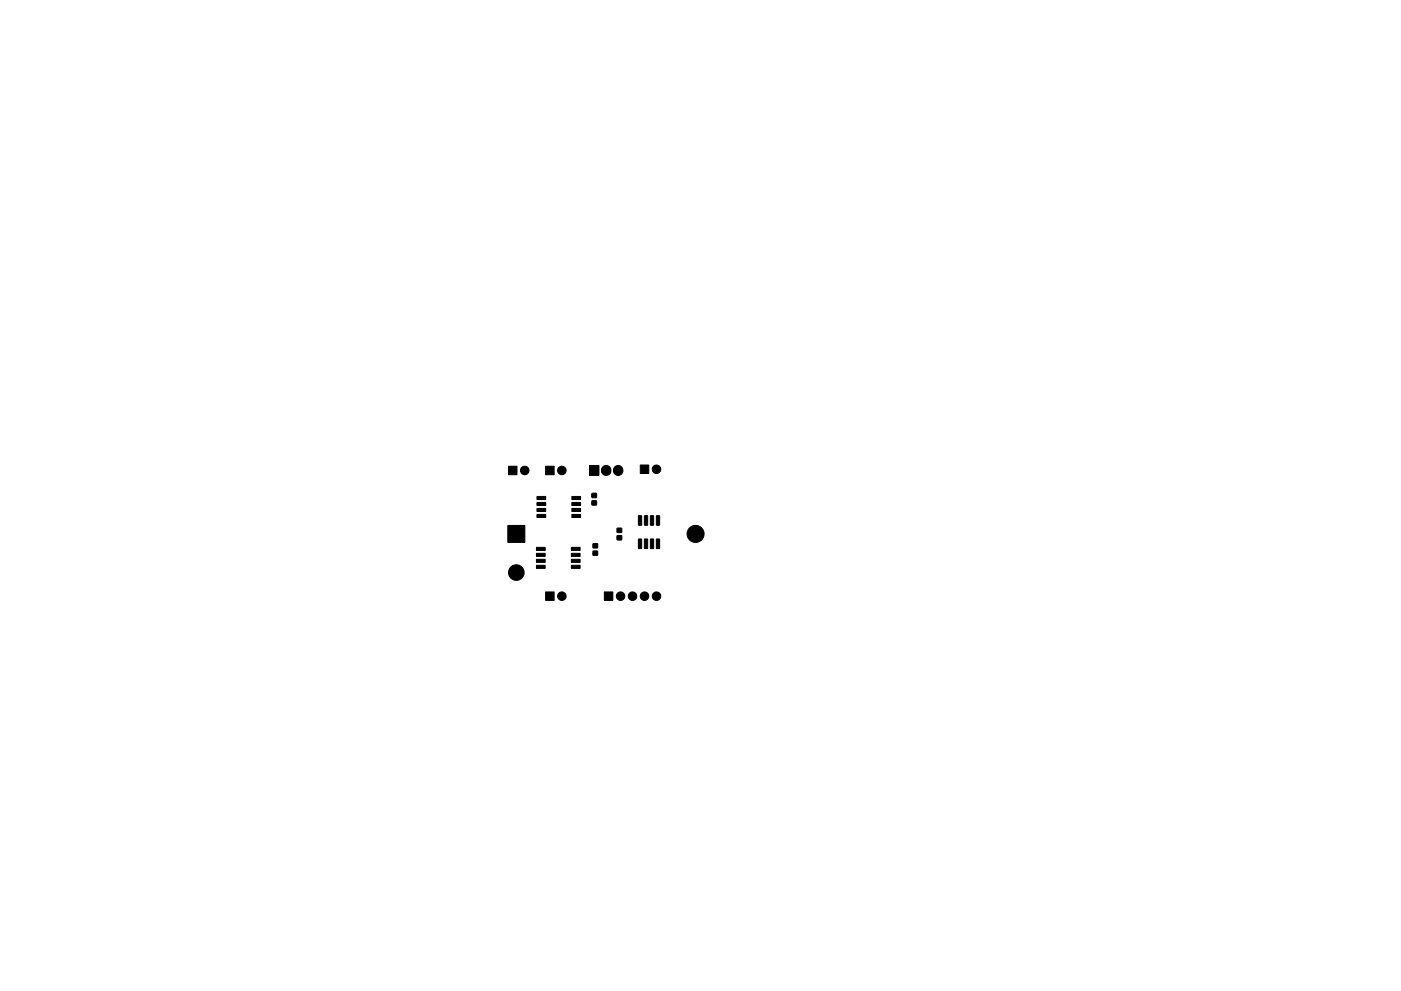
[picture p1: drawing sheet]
<svg xmlns="http://www.w3.org/2000/svg" width="297mm" height="210mm" viewBox="0 0 297 210" stroke-linecap="round" stroke-linejoin="round" font-family="sans-serif">
<g fill="#000" stroke="#000" stroke-width=".21">
<path d="M107.8 98.9h1.8v1.8h-1.8zM107.7 111.5h3.6v3.6h-3.6zM113.7 118.7h1.9v.6h-1.9zM113.7 117.4h1.9v.6h-1.9zM113.7 116.1h1.9v.7h-1.9zM113.8 109.1h1.9v.7h-1.9zM113.8 107.9h1.9v.6h-1.9zM113.8 106.6h1.9v.7h-1.9zM113.8 105.3h1.9v.7h-1.9zM115.7 98.9h1.8v1.8h-1.8zM121.1 118.7h1.9v.6h-1.9zM121.1 117.4h1.9v.6h-1.9z"/>
<path d="M121.1 116.1h1.9v.7h-1.9zM121.2 109.1h1.9v.7h-1.9zM121.2 107.9h1.9v.6h-1.9zM121.2 106.6h1.9v.7h-1.9zM121.2 105.3h1.9v.7h-1.9zM125.5 106.3h1v.8h-1zM125.5 104.7h1v.9h-1zM125.7 116.9h1v.9h-1zM125.7 115.4h1v.8h-1zM125 98.8h2v2.1h-2zM130.8 113.7h1v.8h-1zM130.8 112.1h1v.9h-1z"/>
<path d="M135.4 114.4h.6v2l-.7-.1zM135.4 109.4l.6 .1v1.9h-.7zM136.7 114.4h.6l-.1 2-.6-.1zM136.7 109.4l.6 .1-.1 1.9h-.6zM135.8 98.7h1.8v1.8h-1.8zM137.9 114.4h.7l-.1 2-.6-.1zM137.9 109.4l.7 .1-.1 1.9h-.6zM139.2 114.4h.7l-.1 2-.6-.1zM139.2 109.4l.7 .1-.1 1.9h-.6zM113.7 119.9h1.9v.7h-1.9zM115.7 125.6h1.8v1.8h-1.8zM121.1 119.9h1.9v.7h-1.9z"/>
<path d="M128.1 125.6h1.8v1.8h-1.8z"/>
<circle cx="111.3" cy="99.8" r=".9"/>
<circle cx="119.1" cy="99.8" r=".9"/>
<circle cx="128.5" cy="99.8" r="1.04"/>
<circle cx="131.1" cy="99.8" r="1.04"/>
<circle cx="139.2" cy="99.6" r=".9"/>
<circle cx="147.5" cy="113.3" r="1.81"/>
<circle cx="109.5" cy="121.5" r="1.66"/>
<circle cx="119.1" cy="126.5" r=".9"/>
<circle cx="131.6" cy="126.5" r=".9"/>
<circle cx="134.1" cy="126.5" r=".9"/>
<circle cx="136.7" cy="126.5" r=".9"/>
<circle cx="139.2" cy="126.5" r=".9"/>
</g>
</svg>
